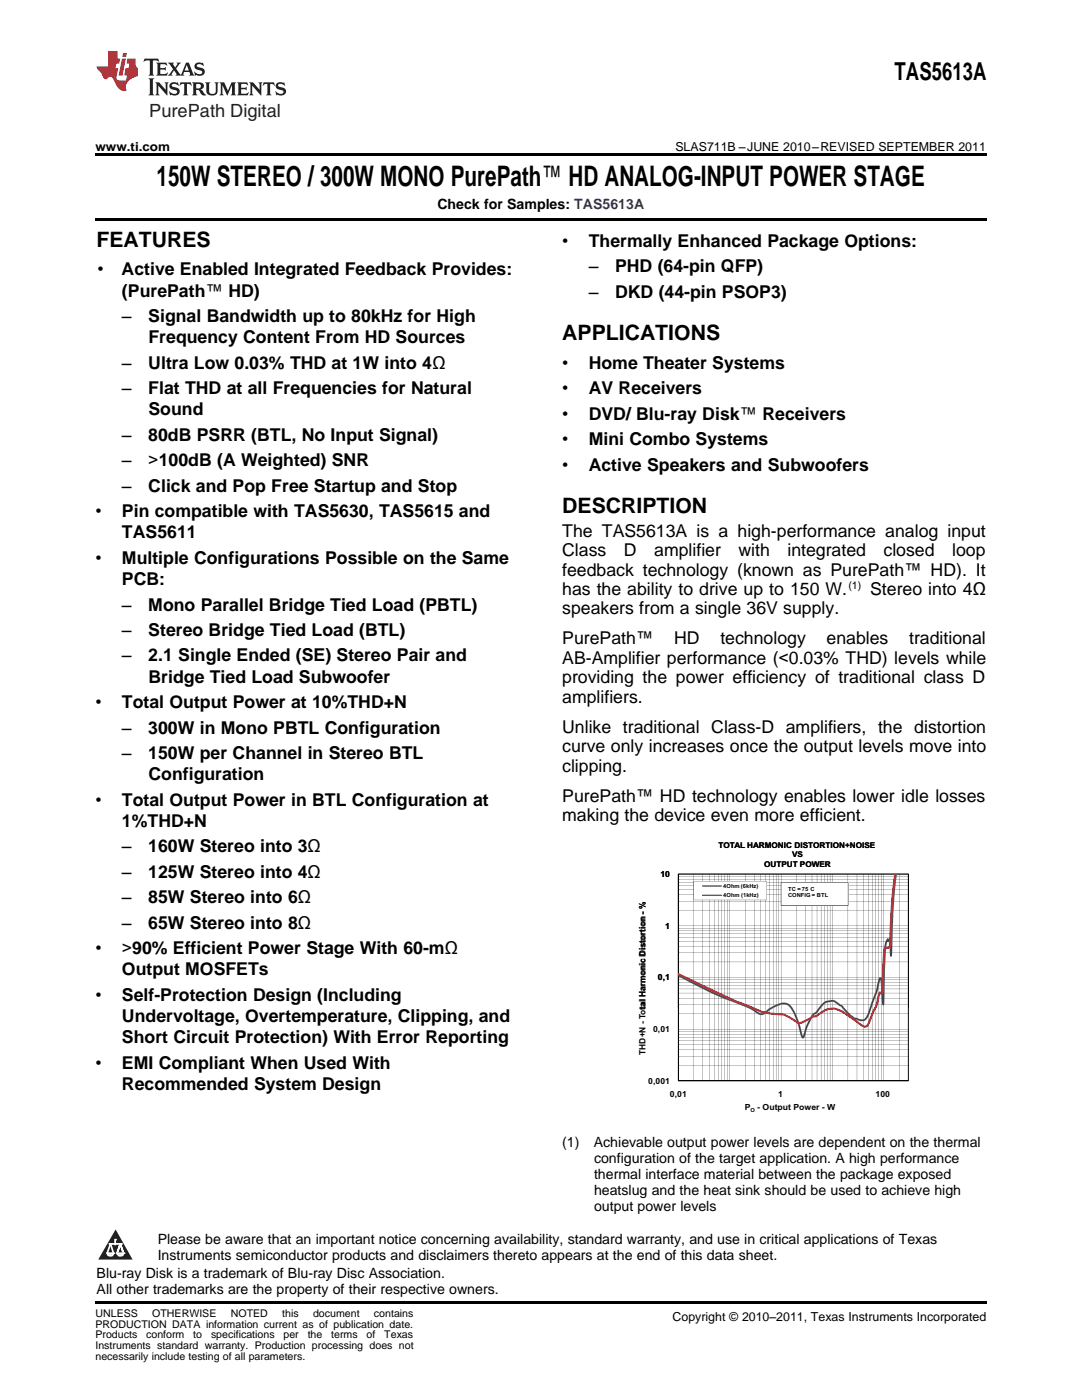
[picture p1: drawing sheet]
<svg xmlns="http://www.w3.org/2000/svg" width="216mm" height="279mm" viewBox="0 0 216 279" stroke-linecap="round" stroke-linejoin="round" font-family="sans-serif">
<defs><g id="words">
<text font-size="5.6" x="31.3" y="37">150W STEREO / 300W MONO PurePath™ HD ANALOG-INPUT POWER STAGE</text>
<text font-size="4.9" x="178.5" y="16">TAS5613A</text>
<g font-size="4.2">
<text x="19.2" y="49.2">FEATURES</text>
<text x="112.2" y="67.9">APPLICATIONS</text>
<text x="112.2" y="102.4">DESCRIPTION</text>
</g>
<text font-size="3.6" fill="#231f20" x="29.8" y="23.3">PurePath Digital</text>
<g font-size="3.5">
<text x="112.2" y="49.2">•</text>
<text x="117.5" y="49.2">Thermally Enhanced Package Options:</text>
<text x="19.4" y="55">•</text>
<text x="24.3" y="55">Active Enabled Integrated Feedback Provides:</text>
<text x="24.3" y="59.2">(PurePath™ HD)</text>
<text x="117.5" y="54.3">–</text>
<text x="117.5" y="59.4">–</text>
<text x="122.7" y="54.3">PHD (64-pin QFP)</text>
<text x="122.7" y="59.4">DKD (44-pin PSOP3)</text>
<text x="24.3" y="64.3">–</text>
<text x="29.6" y="64.3">Signal Bandwidth up to 80kHz for High</text>
<text x="29.6" y="68.5">Frequency Content From HD Sources</text>
<text x="24.3" y="73.6">–</text>
<text x="29.6" y="73.6">Ultra Low 0.03% THD at 1W into 4Ω</text>
<text x="112.2" y="73.6">•</text>
<text x="117.5" y="73.6">Home Theater Systems</text>
<text x="24.3" y="78.7">–</text>
<text x="29.6" y="78.7">Flat THD at all Frequencies for Natural</text>
<text x="29.6" y="82.9">Sound</text>
<text x="112.2" y="78.7">•</text>
<text x="112.2" y="83.7">•</text>
<text x="117.5" y="78.7">AV Receivers</text>
<text x="117.5" y="83.7">DVD/ Blu-ray Disk™ Receivers</text>
<text x="24.3" y="88">–</text>
<text x="29.6" y="88">80dB PSRR (BTL, No Input Signal)</text>
<text x="112.2" y="88.8">•</text>
<text x="117.5" y="88.8">Mini Combo Systems</text>
<text x="24.3" y="93.1">–</text>
<text x="29.6" y="93.1">&gt;100dB (A Weighted) SNR</text>
<text x="112.2" y="93.9">•</text>
<text x="117.5" y="93.9">Active Speakers and Subwoofers</text>
<text x="24.3" y="98.1">–</text>
<text x="29.6" y="98.1">Click and Pop Free Startup and Stop</text>
<text x="19" y="103.2">•</text>
<text x="24.3" y="103.2">Pin compatible with TAS5630, TAS5615 and</text>
<text x="24.3" y="107.5">TAS5611</text>
<text x="112.2" y="107.1">The TAS5613A is a high-performance analog input</text>
<text x="19" y="112.5">•</text>
<text x="24.3" y="112.5">Multiple Configurations Possible on the Same</text>
<text x="112.2" y="111">Class</text>
<text x="124.5" y="111">D</text>
<text x="130.5" y="111">amplifier</text>
<text x="147.4" y="111">with</text>
<text x="157.1" y="111">integrated</text>
<text x="176.3" y="111">closed</text>
<text x="190" y="111">loop</text>
<text x="24.3" y="116.8">PCB:</text>
<text x="112.2" y="114.9">feedback technology (known as PurePath™ HD). It</text>
<text x="112.2" y="118.7">has the ability to drive up to 150 W.</text>
<text x="173.6" y="118.7">Stereo into 4Ω</text>
<text x="24.3" y="121.8">–</text>
<text x="29.6" y="121.8">Mono Parallel Bridge Tied Load (PBTL)</text>
<text x="112.2" y="122.6">speakers from a single 36V supply.</text>
<text x="24.3" y="126.9">–</text>
<text x="29.6" y="126.9">Stereo Bridge Tied Load (BTL)</text>
<text x="112.2" y="128.6">PurePath™</text>
<text x="134.5" y="128.6">HD</text>
<text x="143.7" y="128.6">technology</text>
<text x="164.9" y="128.6">enables</text>
<text x="181.4" y="128.6">traditional</text>
<text x="24.3" y="132">–</text>
<text x="29.6" y="132">2.1 Single Ended (SE) Stereo Pair and</text>
<text x="29.6" y="136.2">Bridge Tied Load Subwoofer</text>
<text x="112.2" y="132.5">AB-Amplifier performance (&lt;0.03% THD) levels while</text>
<text x="112.2" y="136.4">providing the power efficiency of traditional class D</text>
<text x="19" y="141.3">•</text>
<text x="24.3" y="141.3">Total Output Power at 10%THD+N</text>
<text x="112.2" y="140.3">amplifiers.</text>
<text x="24.3" y="146.4">–</text>
<text x="29.6" y="146.4">300W in Mono PBTL Configuration</text>
<text x="112.2" y="146.3">Unlike traditional Class-D amplifiers, the distortion</text>
<text x="24.3" y="151.5">–</text>
<text x="29.6" y="151.5">150W per Channel in Stereo BTL</text>
<text x="29.6" y="155.7">Configuration</text>
<text x="112.2" y="150.1">curve only increases once the output levels move into</text>
<text x="112.2" y="154">clipping.</text>
<text x="19" y="160.8">•</text>
<text x="24.3" y="160.8">Total Output Power in BTL Configuration at</text>
<text x="112.2" y="160">PurePath™ HD technology enables lower idle losses</text>
<text x="24.3" y="165">1%THD+N</text>
<text x="112.2" y="163.9">making the device even more efficient.</text>
<text x="24.3" y="170.1">–</text>
<text x="29.6" y="170.1">160W Stereo into 3Ω</text>
<text x="24.3" y="175.2">–</text>
<text x="29.6" y="175.2">125W Stereo into 4Ω</text>
<text x="24.3" y="180.3">–</text>
<text x="24.3" y="185.3">–</text>
<text x="29.6" y="180.3">85W Stereo into 6Ω</text>
<text x="29.6" y="185.3">65W Stereo into 8Ω</text>
<text x="19" y="190.4">•</text>
<text x="24.3" y="190.4">&gt;90% Efficient Power Stage With 60-mΩ</text>
<text x="24.3" y="194.7">Output MOSFETs</text>
<text x="19" y="199.7">•</text>
<text x="24.3" y="199.7">Self-Protection Design (Including</text>
<text x="24.3" y="204">Undervoltage, Overtemperature, Clipping, and</text>
<text x="24.3" y="208.2">Short Circuit Protection) With Error Reporting</text>
<text x="19" y="213.3">•</text>
<text x="24.3" y="213.3">EMI Compliant When Used With</text>
<text x="24.3" y="217.5">Recommended System Design</text>
</g>
<g font-size="2.8">
<text x="87.3" y="41.6">Check for Samples: TAS5613A</text>
<text x="112.2" y="229">(1)</text>
<text x="118.5" y="229">Achievable output power levels are dependent on the thermal</text>
<text x="118.5" y="232.1">configuration of the target application. A high performance</text>
<text x="118.5" y="235.3">thermal interface material between the package exposed</text>
<text x="118.5" y="238.5">heatslug and the heat sink should be used to achieve high</text>
<text x="118.5" y="241.7">output power levels</text>
<text x="31.5" y="248.4">Please be aware that an important notice concerning availability, standard warranty, and use in critical applications of Texas</text>
<text x="31.5" y="251.5">Instruments semiconductor products and disclaimers thereto appears at the end of this data sheet.</text>
<text x="19.3" y="255.1">Blu-ray Disk is a trademark of Blu-ray Disc Association.</text>
<text x="19.3" y="258.2">All other trademarks are the property of their respective owners.</text>
</g>
<g font-size="2.5">
<text x="19" y="30.1">www.ti.com</text>
<text x="134.8" y="30.1">SLAS711B –JUNE 2010–REVISED SEPTEMBER 2011</text>
<text x="134.2" y="263.6">Copyright © 2010–2011, Texas Instruments Incorporated</text>
</g>
<g font-size="2.1">
<text x="169.3" y="117.6">(1)</text>
<text x="19" y="262.9">UNLESS</text>
<text x="30.4" y="262.9">OTHERWISE</text>
<text x="46.1" y="262.9">NOTED</text>
<text x="56.3" y="262.9">this</text>
<text x="62.5" y="262.9">document</text>
<text x="74.6" y="262.9">contains</text>
<text x="19" y="265">PRODUCTION DATA information current as of publication date.</text>
<text x="19" y="267.1">Products</text>
<text x="19" y="269.2">Instruments standard warranty. Production processing does not</text>
<text x="29.2" y="267.1">conform</text>
<text x="38.6" y="267.1">to</text>
<text x="42.1" y="267.1">specifications</text>
<text x="56.6" y="267.1">per</text>
<text x="61.4" y="267.1">the</text>
<text x="66.1" y="267.1">terms</text>
<text x="73.2" y="267.1">of</text>
<text x="76.7" y="267.1">Texas</text>
<text x="19" y="271.4">necessarily include testing of all parameters.</text>
</g>
<g font-size="1.7" fill="#010202">
<text x="131.8" y="175">10</text>
<text x="132.7" y="185.3">1</text>
<text x="131.3" y="195.6">0,1</text>
<text x="128.8" y="201.3" transform="rotate(-90 128.8 201.3)">tal Harmonic Distortion - %</text>
<text x="130.3" y="206">0,01</text>
<text x="128.8" y="210.5" transform="rotate(-90 128.8 210.5)">THD+N - Total Harmonic Distortion - %</text>
<text x="129.3" y="216.3">0,001</text>
<text x="133.7" y="218.9">0,01</text>
<text x="148.6" y="221.5">P</text>
<text x="151.1" y="221.5">- Output Power - W</text>
<text x="155.3" y="218.9">1</text>
<text x="174.7" y="218.9">100</text>
</g>
<g font-size="1.6" fill="#010202">
<text x="143.4" y="169.3">TOTAL HARMONIC DISTORTION+NOISE</text>
<text x="152.5" y="172.9">OUTPUT POWER</text>
<text x="158.1" y="171.1">VS</text>
</g>
<g font-size="1.1" fill="#010202">
<text x="144.3" y="177.2">4Ohm (6kHz)</text>
<text x="144.3" y="179.1">4Ohm (1kHz)</text>
<text x="157.2" y="177.8">TC = 75 C</text>
<text x="157.2" y="179.1">CONFIG = BTL</text>
<text x="149.8" y="221.9">O</text>
</g>
<g font-size=".4" fill="#fff">
<text x="19" y="49.1">1</text>
<text x="19" y="255.1">2</text>
<text x="19" y="258.2">3</text>
</g>
</g></defs>
<path d="M28.8 11.7l-.2 .6 .4-.2a.65 .65 0 0 1 .9 .1v2.5l-.3 .4h1.2l-.3-.4v-2.5a.9 .9 0 0 1 1.2 .2l-.1-.7zM31.2 12.5l.2 .4v1.8l-.2 .4h2.1l.2-.7a1.3 1.3 0 0 1-1.5 .4v-.9h.8l.3 .2v-.7l-.3 .2h-.8v-.6l.2-.2a1.12 1.12 0 0 1 1.1 .3l-.1-.6zM33.5 12.5l1 1.3-1 1.3h.9l-.2-.2 .5-.9 .5 .9-.2 .2h1.8l-.2-.2 .1-.5h1.1l.1 .4-.2 .3h1.1l-.3-.4-.8-2.2h-.6l-1 2.4-1-1.2 1-1.2h-.9l.2 .2-.4 .8-.5-.8 .2-.2zM37.3 13l.4 1.1h-.9zM39.1 12.7a.73 .73 0 0 0-.3 .8 .73 .73 0 0 0 .7 .5l.7 .1 .2 .3a.88 .88 0 0 1-.9 .4 .88 .88 0 0 1-.7-.5l.1 .8 .3-.1a1.04 1.04 0 0 0 1.1 0 1.04 1.04 0 0 0 .5-1 1.63 1.63 0 0 0-1.4-.7l-.1-.2a.8 .8 0 0 1 1.3 .1l-.1-.7-.2 .1-.6-.1zM29.6 15.6l.3 .5v2.5l-.3 .4h1.2l-.3-.4v-2.5l.3-.5zM31 16.4l.2 .5v1.7l-.2 .4h.9l-.3-.4v-1.5l1.8 2v-2.2l.2-.5h-.8l.2 .3 .1 1.2-1.4-1.5zM34.1 16.6a.73 .73 0 0 0-.3 .8 .73 .73 0 0 0 .7 .5l.7 .2 .2 .2a.88 .88 0 0 1-.9 .5 .88 .88 0 0 1-.7-.6l.1 .8 .2-.1a1.03 1.03 0 0 0 1.2 .1 1.03 1.03 0 0 0 .5-1.1 1.62 1.62 0 0 0-1.4-.6l-.1-.3a.8 .8 0 0 1 1.3 .1l-.1-.7-.2 .2-.6-.2zM36 16.4l-.1 .7a.7 .7 0 0 1 .8-.3l.1 1.8-.3 .4h1.1l-.3-.4v-1.8a.73 .73 0 0 1 .9 .3l-.1-.7zM38.3 16.4l.3 .5v1.7l-.3 .4h1.1l-.2-.2-.1-.8h.3a.97 .97 0 0 1 .7 .7 .71 .71 0 0 0 1.1 .2l-1.2-1.1a.68 .68 0 0 0 .7-.6 .68 .68 0 0 0-.6-.7zM39.2 16.8h.1a.52 .52 0 0 1 .6 0 .52 .52 0 0 1 .1 .6l-.2 .2h-.7zM40.9 16.4l.2 .3a3 3 0 0 0 .3 2.1 1.18 1.18 0 0 0 2-.7v-1.4l.2-.3h-.8l.3 .5v1.2a.67 .67 0 0 1-.7 .6 .67 .67 0 0 1-.7-.6v-1.2l.3-.5zM43.8 16.4l.3 .5v1.7l-.3 .4h.8l-.2-.4v-1.6l.9 2.1 1-2.1v1.6l-.2 .4h1l-.2-.4v-1.7l.2-.5h-.9l-.7 1.7-.8-1.7zM47.3 16.4l.3 .5v1.7l-.3 .4h2.1l.2-.6a1.3 1.3 0 0 1-1.4 .3l-.1-.9h.9l.2 .2v-.7l-.2 .2h-.9v-.6l.2-.2a1.12 1.12 0 0 1 1.2 .4l-.2-.7zM49.7 16.4l.3 .5v1.7l-.3 .4h.9l-.3-.4v-1.5l1.8 2v-2.2l.3-.5h-.8l.2 .3v1.2l-1.3-1.5zM52.6 16.4l-.1 .7a.7 .7 0 0 1 .8-.3l.1 1.8-.3 .4h1.1l-.3-.4v-1.8a.73 .73 0 0 1 .9 .3l-.1-.7zM55.3 16.6a.73 .73 0 0 0-.3 .8 .73 .73 0 0 0 .7 .5l.7 .2 .2 .2a.88 .88 0 0 1-.9 .5 .88 .88 0 0 1-.7-.6l.1 .8 .3-.1a1.04 1.04 0 0 0 1.1 .1 1.04 1.04 0 0 0 .5-1.1 1.63 1.63 0 0 0-1.4-.6l-.1-.3a.8 .8 0 0 1 1.3 .1l-.1-.7-.2 .2-.6-.2z" fill="#231f20"/>
<path d="M21.6 10.2v3.1h-2.3l.1 .4 .9 1a1.06 1.06 0 0 0 1.1 1.1 .65 .65 0 0 1 .6-.4 .65 .65 0 0 1 .6 .3l.4 .9a1.84 1.84 0 0 0 2.3 1.5 1.8 1.8 0 0 1 1.1-2.5l1.1-.4-.1-1.6a1.77 1.77 0 0 1-.4-1.9h-1.6l-.2 1h.6l-.2 .9h-.5l-.3 1.1v.3l.5 .1-.2 1h-.7a.81 .81 0 0 1-1.1-.8l.3-1.7h-.6l.2-.9h.6l.2-1h-.5v-1.5zM24.3 11.7l-.6 3.4h.7l.7-3.4zM24.5 10.6l-.1 .8h.8l.1-.8z" fill="#ee1d23"/>
<path d="M23.1 245.4l3.4 6h-6.9z" fill="#231f20"/>
<path d="M21.4 250.1h1.2l-.3 .5h-.3a.55 .55 0 0 1-.6-.5z" fill-rule="evenodd" fill="#fff"/>
<path d="M21.4 250.1h1.2l-.3 .5h-.3a.55 .55 0 0 1-.6-.5z" fill="none" stroke="#231f20" stroke-width=".34"/>
<path d="M21.4 250.1l1.2 .1-.3 .4h-.5z" fill="none" stroke="#fff" stroke-width=".34"/>
<path d="M23 248.3h.1" fill="none" stroke="#fff" stroke-width=".34"/>
<path d="M23 247.4v.9z" fill="#fff"/>
<path d="M23 247.4v.9z" fill="none" stroke="#fff" stroke-width=".34"/>
<circle cx="23" cy="247.4" r=".17" fill="#fff"/>
<path d="M21.9 248.2h.1" fill="none" stroke="#fff" stroke-width=".34"/>
<path d="M21.9 248.2h2.3z" fill="#fff"/>
<path d="M21.9 248.2h2.3z" fill="none" stroke="#fff" stroke-width=".34"/>
<circle cx="24.2" cy="248.2" r=".17" fill="#fff"/>
<path d="M23.3 250.1h.1" fill="none" stroke="#fff" stroke-width=".34"/>
<path d="M24 248.2l-.7 1.9z" fill="#fff"/>
<path d="M24 248.2l-.7 1.9z" fill="none" stroke="#fff" stroke-width=".34"/>
<path d="M24 248.2l.7 1.9z" fill="#fff"/>
<path d="M24 248.2l.7 1.9z" fill="none" stroke="#fff" stroke-width=".34"/>
<path d="M24.6 250.1h.1" fill="none" stroke="#fff" stroke-width=".34"/>
<circle cx="21.4" cy="250.1" r=".17" fill="#fff"/>
<path d="M22.1 248.2l-.7 1.9z" fill="#fff"/>
<path d="M22.1 248.2l-.7 1.9z" fill="none" stroke="#fff" stroke-width=".34"/>
<path d="M22.1 248.2l.5 1.9z" fill="#fff"/>
<path d="M22.1 248.2l.5 1.9z" fill="none" stroke="#fff" stroke-width=".34"/>
<circle cx="22.6" cy="250.1" r=".17" fill="#fff"/>
<path d="M23.4 250.1h1.3a.65 .65 0 0 1-.7 .5 .65 .65 0 0 1-.6-.5z" fill-rule="evenodd" fill="#fff"/>
<path d="M23.4 250.1h1.3a.65 .65 0 0 1-.7 .5 .65 .65 0 0 1-.6-.5z" fill="none" stroke="#231f20" stroke-width=".34"/>
<path d="M23.4 250.1h1.3l-.4 .5h-.6z" fill="none" stroke="#fff" stroke-width=".34"/>
<path d="M23.3 250.1h.1" fill="none" stroke="#fff" stroke-width=".34"/>
<g fill="#fff">
<path d="M135.4 174.5h45.8v26.6h-45.8z"/>
<circle cx="24.7" cy="250.1" r=".17"/>
</g>
<g fill="#010202">
<path d="M135.3 174.4h46v26.7h-.1v-26.6h-45.8h.1v26.6h-.2z"/>
<path d="M135.4 200.5h45.8zM135.4 199.2h45.8zM135.4 198.2h45.8zM135.4 197.3l45.8 .1zM135.4 196.7h45.8zM135.4 196.1h45.8zM135.4 195.5l45.8 .1zM135.4 192h45.8zM135.4 190.1l45.8 .1zM135.4 188.9h45.8zM135.4 187.8l45.8 .1zM135.4 187l45.8 .1zM135.4 186.4h45.8zM135.4 185.7l45.8 .1zM135.4 185.2l45.8 .1zM135.4 181.6l45.8 .1zM135.4 179.8l45.8 .1zM135.4 178.5l45.8 .1zM135.4 177.5l45.8 .1zM135.4 176.7l45.8 .1zM135.4 176l45.8 .1zM135.4 175.4l45.8 .1zM135.4 174.9l45.8 .1z"/>
<path d="M135.4 195.1h45.8zM135.4 184.8h45.8zM135.4 174.4l45.8 .1z"/>
<path d="M138.4 174.5l.1 26.6zM181.2 174.5l.1 26.6zM179.4 174.5l.1 26.6zM175.9 174.5v26.6zM175.3 174.5l.1 26.6zM174.7 174.5l.1 26.6zM174.1 174.5v26.6zM173.2 174.5l.1 26.6zM172.3 174.5v26.6zM171 174.5v26.6zM169.2 174.5v26.6zM166.1 174.5v26.6zM165.6 174.5l.1 26.6zM165.1 174.5v26.6zM164.5 174.5v26.6zM163.8 174.5l.1 26.6zM163 174.5v26.6zM162 174.5l.1 26.6zM160.7 174.5l.1 26.6zM158.9 174.5l.1 26.6zM155.4 174.5v26.6zM154.8 174.5l.1 26.6zM154.2 174.5l.1 26.6zM153.6 174.5v26.6zM152.7 174.5l.1 26.6zM151.8 174.5v26.6zM150.5 174.5v26.6zM148.7 174.5v26.6zM145.6 174.5v26.6zM145.1 174.5l.1 26.6zM144.6 174.5v26.6zM144 174.5l.1 26.6zM143.3 174.5l.1 26.6zM142.5 174.5l.1 26.6zM141.5 174.5l.1 26.6zM140.2 174.5l.1 26.6z"/>
<path d="M135.3 174.5l.1 26.6zM176.3 174.5l.1 26.6zM155.8 174.5l.1 26.6z"/>
</g>
<path d="M135.4 174.5v26.6" fill="none" stroke="#010202" stroke-width=".2"/>
<path d="M135.4 194.5l6.9 3.4 7.7 3.2h-.9l-6.4-2.5-7.3-3.7zM153.6 201.1a4.3 4.3 0 0 1 3.6-.9l.9 .9h-.4a1.71 1.71 0 0 0-2.5-.4l-.8 .4zM164.1 200.2a2.43 2.43 0 0 1 3.6 .3l.4 .2 .4 .4h-.5l-.5-.3a2.22 2.22 0 0 0-3.7 .3h-.4zM178.6 174.5h.4l-.7 7.6-.3 8.5a.24 .24 0 0 1-.2 .3 .24 .24 0 0 1-.2-.3l-.3-2.8 .2 .1h-.3l-.2-.4h.3l-.1 .5h-.3l.2-.1-.4 2.5-.2 10-.2 .2a.75 .75 0 0 1-.4-1l-.1-2.9-.2-1.4h.1l-.6 2.8-1.2 3h-.4l1.2-3.2 .6-2.4 .3-.5a.49 .49 0 0 1 .5 .6l.3 4.8-.2-.1-.1 .1 .4-11.5 .2-1.1 .4-.1-.3 .1 .2-.5h.3l.1 .4-.1-.1a.34 .34 0 0 1 .4 .1 .34 .34 0 0 1 0 .4l.3 2.6-.2-.1-.2 .1 .2-6.4 .3-5.2z" fill="#2b3695"/>
<path d="M135.4 194.2l11.5 5.4 3.8 1.5h-1l-3-1.1-11.3-5.4zM165.6 201.1h1.1zM178.4 174.5h.5l-.6 4.9-.5 9.6-.1 .2-.7 .2-.4-.1 .2-.1-.2 1.3-.4 7.6-.3 .5-.4-.4h.3l-.7 2.5-.2 .4h-.5l.3-.5 .6-2.4 .3-.3 .4 .3-.3 .1 .2-1.5 .4-7.6a.39 .39 0 0 1 .3-.3 .39 .39 0 0 1 .4 .2l-.2-.1 .8-.2-.3 .2 .4-7 .4-5z" fill="#ee1e28"/>
<path d="M138.4 175.9h14.6v3.7h-14.6z" fill="#fff"/>
<path d="M138.4 175.9h14.6v3.7h-14.6zM138.4 175.9v3.7h14.6v-3.7z" fill="#010202"/>
<path d="M140.1 176.7h3.8l.2 .1-.2 .2h-3.7z" fill="#2b3695"/>
<path d="M140.1 178.6l3.8-.1 .2 .2-.2 .1h-3.7z" fill="#ee1e28"/>
<path d="M155.9 176.1h13.3v4.6h-13.3z" fill="#fff"/>
<path d="M155.8 176.1h13.4l.1 4.6-13.4 .1zM155.9 176.2v4.5h13.3v-4.6z" fill="#010202"/>
<path d="M135.4 174.5h45.8v41.2h-45.8z" fill="#fff"/>
<g fill="#010202">
<path d="M135.4 212.6h45.8zM135.4 210.8h45.8zM135.4 209.5h45.8zM135.4 208.5h45.8zM135.4 207.7h45.8zM135.4 207h45.8zM135.4 206.4h45.8zM135.4 205.8l45.8 .1zM135.4 202.3h45.8zM135.4 200.5h45.8zM135.4 199.2h45.8zM135.4 198.2h45.8zM135.4 197.3l45.8 .1zM135.4 196.7h45.8zM135.4 196.1h45.8zM135.4 195.5l45.8 .1zM135.4 192h45.8zM135.4 190.1l45.8 .1zM135.4 188.9h45.8zM135.4 187.8l45.8 .1zM135.4 187l45.8 .1zM135.4 186.4h45.8zM135.4 185.7l45.8 .1zM135.4 185.2l45.8 .1zM135.4 181.6l45.8 .1zM135.4 179.8l45.8 .1zM135.4 178.5l45.8 .1zM135.4 177.5l45.8 .1zM135.4 176.7l45.8 .1zM135.4 176l45.8 .1zM135.4 175.4l45.8 .1zM135.4 174.9l45.8 .1z"/>
<path d="M135.4 205.4h45.8zM135.4 195.1h45.8zM135.4 184.8h45.8zM135.4 174.4l45.8 .1z"/>
<path d="M138.4 174.5l.1 41.2zM140.2 174.5l.1 41.2zM141.5 174.5l.1 41.2zM142.5 174.5l.1 41.2zM143.3 174.5l.1 41.2zM144 174.5l.1 41.2zM144.6 174.5v41.2zM145.1 174.5l.1 41.2zM145.6 174.5v41.2zM148.7 174.5v41.2zM150.5 174.5v41.2zM151.8 174.5v41.2zM152.7 174.5l.1 41.2zM153.6 174.5v41.2zM154.2 174.5l.1 41.2zM154.8 174.5l.1 41.2zM155.4 174.5v41.2zM158.9 174.5l.1 41.2zM160.7 174.5l.1 41.2zM162 174.5l.1 41.2zM163 174.5v41.2zM163.8 174.5l.1 41.2zM164.5 174.5v41.2zM165.1 174.5v41.2zM165.6 174.5l.1 41.2zM166.1 174.5v41.2zM169.2 174.5v41.2zM171 174.5v41.2zM172.3 174.5v41.2zM173.2 174.5l.1 41.2zM174.1 174.5v41.2zM174.7 174.5l.1 41.2zM175.3 174.5l.1 41.2zM175.9 174.5v41.2zM179.4 174.5l.1 41.2zM181.2 174.5l.1 41.2z"/>
<path d="M135.3 174.5l.1 41.2zM155.8 174.5l.1 41.2zM176.3 174.5l.1 41.2z"/>
<path d="M135.3 174.4h46v41.4h-46zM135.4 174.5h.1v41.2l-.1-.1h45.8v.1v-41.2z"/>
</g>
<path d="M135.4 174.5v41.2M135.4 215.7h45.8" fill="none" stroke="#010202" stroke-width=".2"/>
<path d="M135.4 194.5l6.9 3.4 3.7 1.6a22.4 22.4 0 0 1 5.8 2.7l.6-.1a7 7 0 0 1 4.3-2l.6 .2a8.8 8.8 0 0 1 2.4 4.4l.6 2.2h-.2l.9-2.5a3.7 3.7 0 0 1 1.7-2.4l1.6-1.9a2.42 2.42 0 0 1 3.4 .4l.4 .2 .3 .3a6.9 6.9 0 0 0 2.2 2.1l1.6 .3 .3-.1 .4-.5 1.8-4.9 .6-2.4 .3-.5a.49 .49 0 0 1 .5 .6l.3 4.8-.2-.1-.1 .1 .4-11.5 .2-1.1 .4-.1-.3 .1 .2-.5h.3l.1 .4-.1-.1a.34 .34 0 0 1 .4 .1 .34 .34 0 0 1 0 .4l.3 2.6-.2-.1-.2 .1 .3-8.7 .7-7.5h.4l-.7 7.6-.3 8.5a.24 .24 0 0 1-.2 .3 .24 .24 0 0 1-.2-.3l-.3-2.8 .2 .1h-.3l-.2-.4h.3l-.1 .5h-.3l.2-.1-.4 2.5-.2 10-.2 .2a.75 .75 0 0 1-.4-1l-.1-2.9-.2-1.4h.1l-.6 2.5-1.3 3.6a3.2 3.2 0 0 1-1.4 2.4h-.7l-1.4-.4-.8-.6-1.7-1.9-.3-.1a2.26 2.26 0 0 0-3.8 .5 2.22 2.22 0 0 1-1.3 1.3l-1.1 2.1-.7 2.3-.5 .3-.3-.4-.6-2.4-1.2-2.9a1.81 1.81 0 0 0-2.8-.9l-1.7 1a1.79 1.79 0 0 1-2.2 .7 14.2 14.2 0 0 0-4.6-2.2l-3.3-1.3-4.2-2-3.8-2z" fill="#2b3695"/>
<path d="M135.4 194.2l11.5 5.4 5.1 2.1 3.2 .5a3.2 3.2 0 0 1 2.4 .7l1.9 1.2h-.2l2.2-1a1.45 1.45 0 0 1 1.3-.5l-.1 .1 .5-.4a3.9 3.9 0 0 1 4.5-.8l1.5 .9 3.1 2.2 .3 .1h-.1l.4-.1-.1 .1 .3-.5 .8-2.1a9.3 9.3 0 0 0 1.4-3.9l.3-.3 .4 .3-.3 .1 .2-1.5 .4-7.6a.39 .39 0 0 1 .3-.3 .39 .39 0 0 1 .4 .2l-.2-.1 .8-.2-.3 .2 .5-9.6 .6-4.9h.5l-.6 4.9-.5 9.6-.1 .2-.7 .2-.4-.1 .2-.1-.2 1.3-.3 6.3-.2 1.6-.3 .1-.3-.3h.3l-.2 .1a21.9 21.9 0 0 1-1.8 5.2 1.64 1.64 0 0 1-1.2 1.6l-.6-.2-4.1-2.9-1.4-.5-1.6 .2-1.4 .9a1.23 1.23 0 0 1-1.3 .5l.1-.1-2.1 1.2-.9 .3-2.9-1.8-2.8-.2a9.4 9.4 0 0 1-4-1.4l-2.9-1.1-11.3-5.4z" fill="#ee1e28"/>
<path d="M138.4 175.9h14.6v3.7h-14.6z" fill="#fff"/>
<path d="M138.4 175.9h14.6v3.7h-14.6zM138.4 175.9v3.7h14.6v-3.7z" fill="#010202"/>
<path d="M140.1 176.7h3.8l.2 .1-.2 .2h-3.7z" fill="#2b3695"/>
<path d="M140.1 178.6l3.8-.1 .2 .2-.2 .1h-3.7z" fill="#ee1e28"/>
<path d="M155.9 176.1h13.3v4.6h-13.3z" fill="#fff"/>
<path d="M155.8 176.1h13.4l.1 4.6-13.4 .1zM155.9 176.2v4.5h13.3v-4.6z" fill="#010202"/>
<path d="M19 30.6h177.8v.5h-177.8zM19 43.6h177.8v.6h-177.8zM19 259.7h177.8v.5h-177.8z" fill="#000"/>
<use href="#words"/>
</svg>
